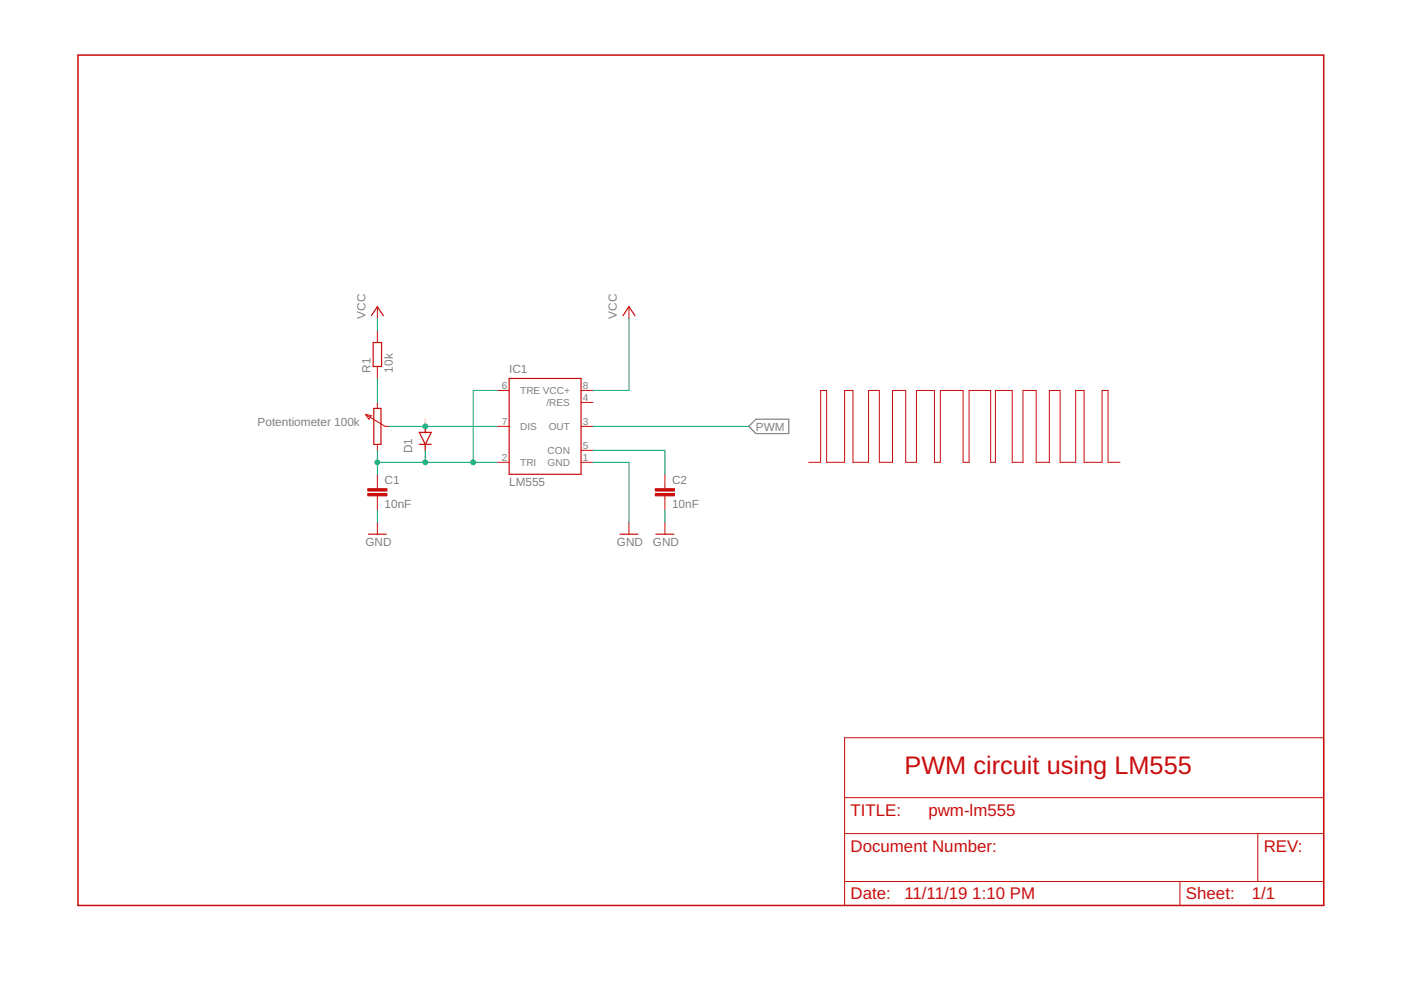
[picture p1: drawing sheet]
<svg xmlns="http://www.w3.org/2000/svg" width="297mm" height="210mm" viewBox="0 0 297 210" stroke-linecap="round" stroke-linejoin="round" font-family="sans-serif">
<defs><g id="words">
<text font-size="5.4" fill="#c90d0c" x="191.8" y="164">PWM circuit using LM555</text>
<g font-size="3.6" fill="#c90d0c">
<text x="180.3" y="172.9">TITLE:</text>
<text x="196.8" y="172.9">pwm-lm555</text>
<text x="180.3" y="180.6">Document Number:</text>
<text x="267.9" y="180.6">REV:</text>
<text x="180.3" y="190.7">Date:</text>
<text x="191.8" y="190.7">11/11/19</text>
<text x="206.1" y="190.7">1:10 PM</text>
<text x="251.4" y="190.7">Sheet:</text>
<text x="265.4" y="190.7">1/1</text>
</g>
<g font-size="2.5" fill="#808080">
<text x="77.5" y="67.6" transform="rotate(-90 77.5 67.6)">VCC</text>
<text x="130.8" y="67.6" transform="rotate(-90 130.8 67.6)">VCC</text>
<text x="78.5" y="79" transform="rotate(-90 78.5 79)">R1</text>
<text x="83.3" y="79" transform="rotate(-90 83.3 79)">10k</text>
<text x="108" y="79">IC1</text>
<text x="54.6" y="90.4">Potentiometer 100k</text>
<text x="160.3" y="91.3">PWM</text>
<text x="87.4" y="96.1" transform="rotate(-90 87.4 96.1)">D1</text>
<text x="81.5" y="107.8">10nF</text>
<text x="81.5" y="102.7">C1</text>
<text x="108" y="103.1">LM555</text>
<text x="142.5" y="107.8">10nF</text>
<text x="142.5" y="102.7">C2</text>
<text x="77.5" y="115.8">GND</text>
<text x="130.8" y="115.8">GND</text>
<text x="138.4" y="115.8">GND</text>
</g>
<g font-size="2.1" fill="#808080">
<text x="106.4" y="82.4">6</text>
<text x="110.3" y="83.6">TRE VCC+</text>
<text x="123.5" y="82.4">8</text>
<text x="115.9" y="86.1">/RES</text>
<text x="123.5" y="85">4</text>
<text x="106.4" y="90.1">7</text>
<text x="110.3" y="91.2">DIS</text>
<text x="116.3" y="91.2">OUT</text>
<text x="123.5" y="90.1">3</text>
<text x="123.5" y="95.1">5</text>
<text x="106.4" y="97.7">2</text>
<text x="110.3" y="98.8">TRI</text>
<text x="116.1" y="98.8">GND</text>
<text x="116.1" y="96.2">CON</text>
<text x="123.5" y="97.7">1</text>
</g>
<g font-size=".6" fill="#ffba08">
<text x="90.4" y="92.1" transform="rotate(-90 90.4 92.1)">SpiceOrder 1</text>
<text x="90.4" y="97.2" transform="rotate(-90 90.4 97.2)">SpiceOrder 2</text>
</g>
</g></defs>
<path d="M160.3 88.9h6.9v3h-6.9l-1.6-1.5z" fill="none" stroke="#808080" stroke-width=".25"/>
<g fill="none" stroke="#c90d0c" stroke-width=".21">
<path d="M80 65v2.5M80 70.1v2.5M80 77.7v2.5M133.3 65v2.5M77.5 87.9l4.2 2.5h.8M77.5 87.9l1.2 .2-.5 .8zM80 85.3v1.3M80 94.2v1.3M105.4 98h2.5M105.4 82.8h2.5M105.4 90.4h2.5M123.2 98h2.5"/>
<path d="M123.2 82.8h2.5M123.2 90.4h2.5M123.2 95.5h2.5M123.2 85.3h2.5M171.4 98h2.6v-15.2h1.3v15.2h3.8v-15.2h1.7v15.2h3.3v-15.2h2.3v15.2h2.8v-15.2h2.8v15.2h2.3v-15.2h3.8v15.2h1.3v-15.2h4.8v15.2h1.3v-15.2h4.5v15.2h1.1v-15.2h3.5v15.2h2.3v-15.2h2.8v15.2h2.8v-15.2h2.3v15.2h3.3v-15.2h1.7v15.2h3.9v-15.2h1.2v15.2h2.6M80 100.6v3M80 105.1v3.1M80 110.7v2.6M133.3 110.7v2.6M141 100.6v3M141 105.1v3.1M141 110.7v2.6"/>
<path d="M179.1 156.4h101.5v35.6h-101.5zM179.1 176.7h101.5M179.1 169.1h101.5M266.7 176.7v10.2M179.1 186.9h101.5M250.2 186.9v5.1"/>
</g>
<path d="M16.5 11.7h264.1v180.3h-264.1z" fill="none" stroke="#c90d0c" stroke-width=".32"/>
<path d="M78.7 66.9l1.3-1.9 1.3 1.9M79.1 72.6h1.8v5.1h-1.8zM132.1 66.9l1.2-1.9 1.3 1.9M79.2 86.6h1.6v7.6h-1.6zM88.9 94.2h2.5M88.9 91.7h2.5l-1.2 2.5zM90.2 90.4v1.3M90.2 94.2v1.3M107.9 80.2h15.3v20.4h-15.3zM78.1 113.3h3.8M131.4 113.3h3.9M139.1 113.3h3.8" fill="none" stroke="#c90d0c" stroke-width=".25"/>
<g fill="#c90d0c" stroke="#c90d0c" stroke-width=".21">
<path d="M78 104.6h4v.5h-4z"/>
<path d="M78 103.6h4v.5h-4z"/>
<path d="M138.9 104.6h4.1v.5h-4.1z"/>
<path d="M138.9 103.6h4.1v.5h-4.1z"/>
</g>
<g fill="none" stroke="#0dab76" stroke-width=".21">
<path d="M80 67.5v2.6M133.3 67.5v15.3h-7.6M80 80.2v5.1M80 95.5v5.1M80 98h25.4M82.5 90.4h22.9M90.2 95.5v2.5M105.4 82.8h-5.1v15.2M125.7 98h7.6v12.7M125.7 95.5h15.3v5.1M125.7 90.4h33M80 108.2v2.5"/>
<path d="M141 108.2v2.5"/>
</g>
<g fill="#0dab76" stroke="#0dab76" stroke-width=".21">
<circle cx="80" cy="98" r=".51"/>
<circle cx="90.2" cy="98" r=".51"/>
<circle cx="100.3" cy="98" r=".51"/>
<circle cx="90.2" cy="90.4" r=".51"/>
</g>
<use href="#words"/>
</svg>
